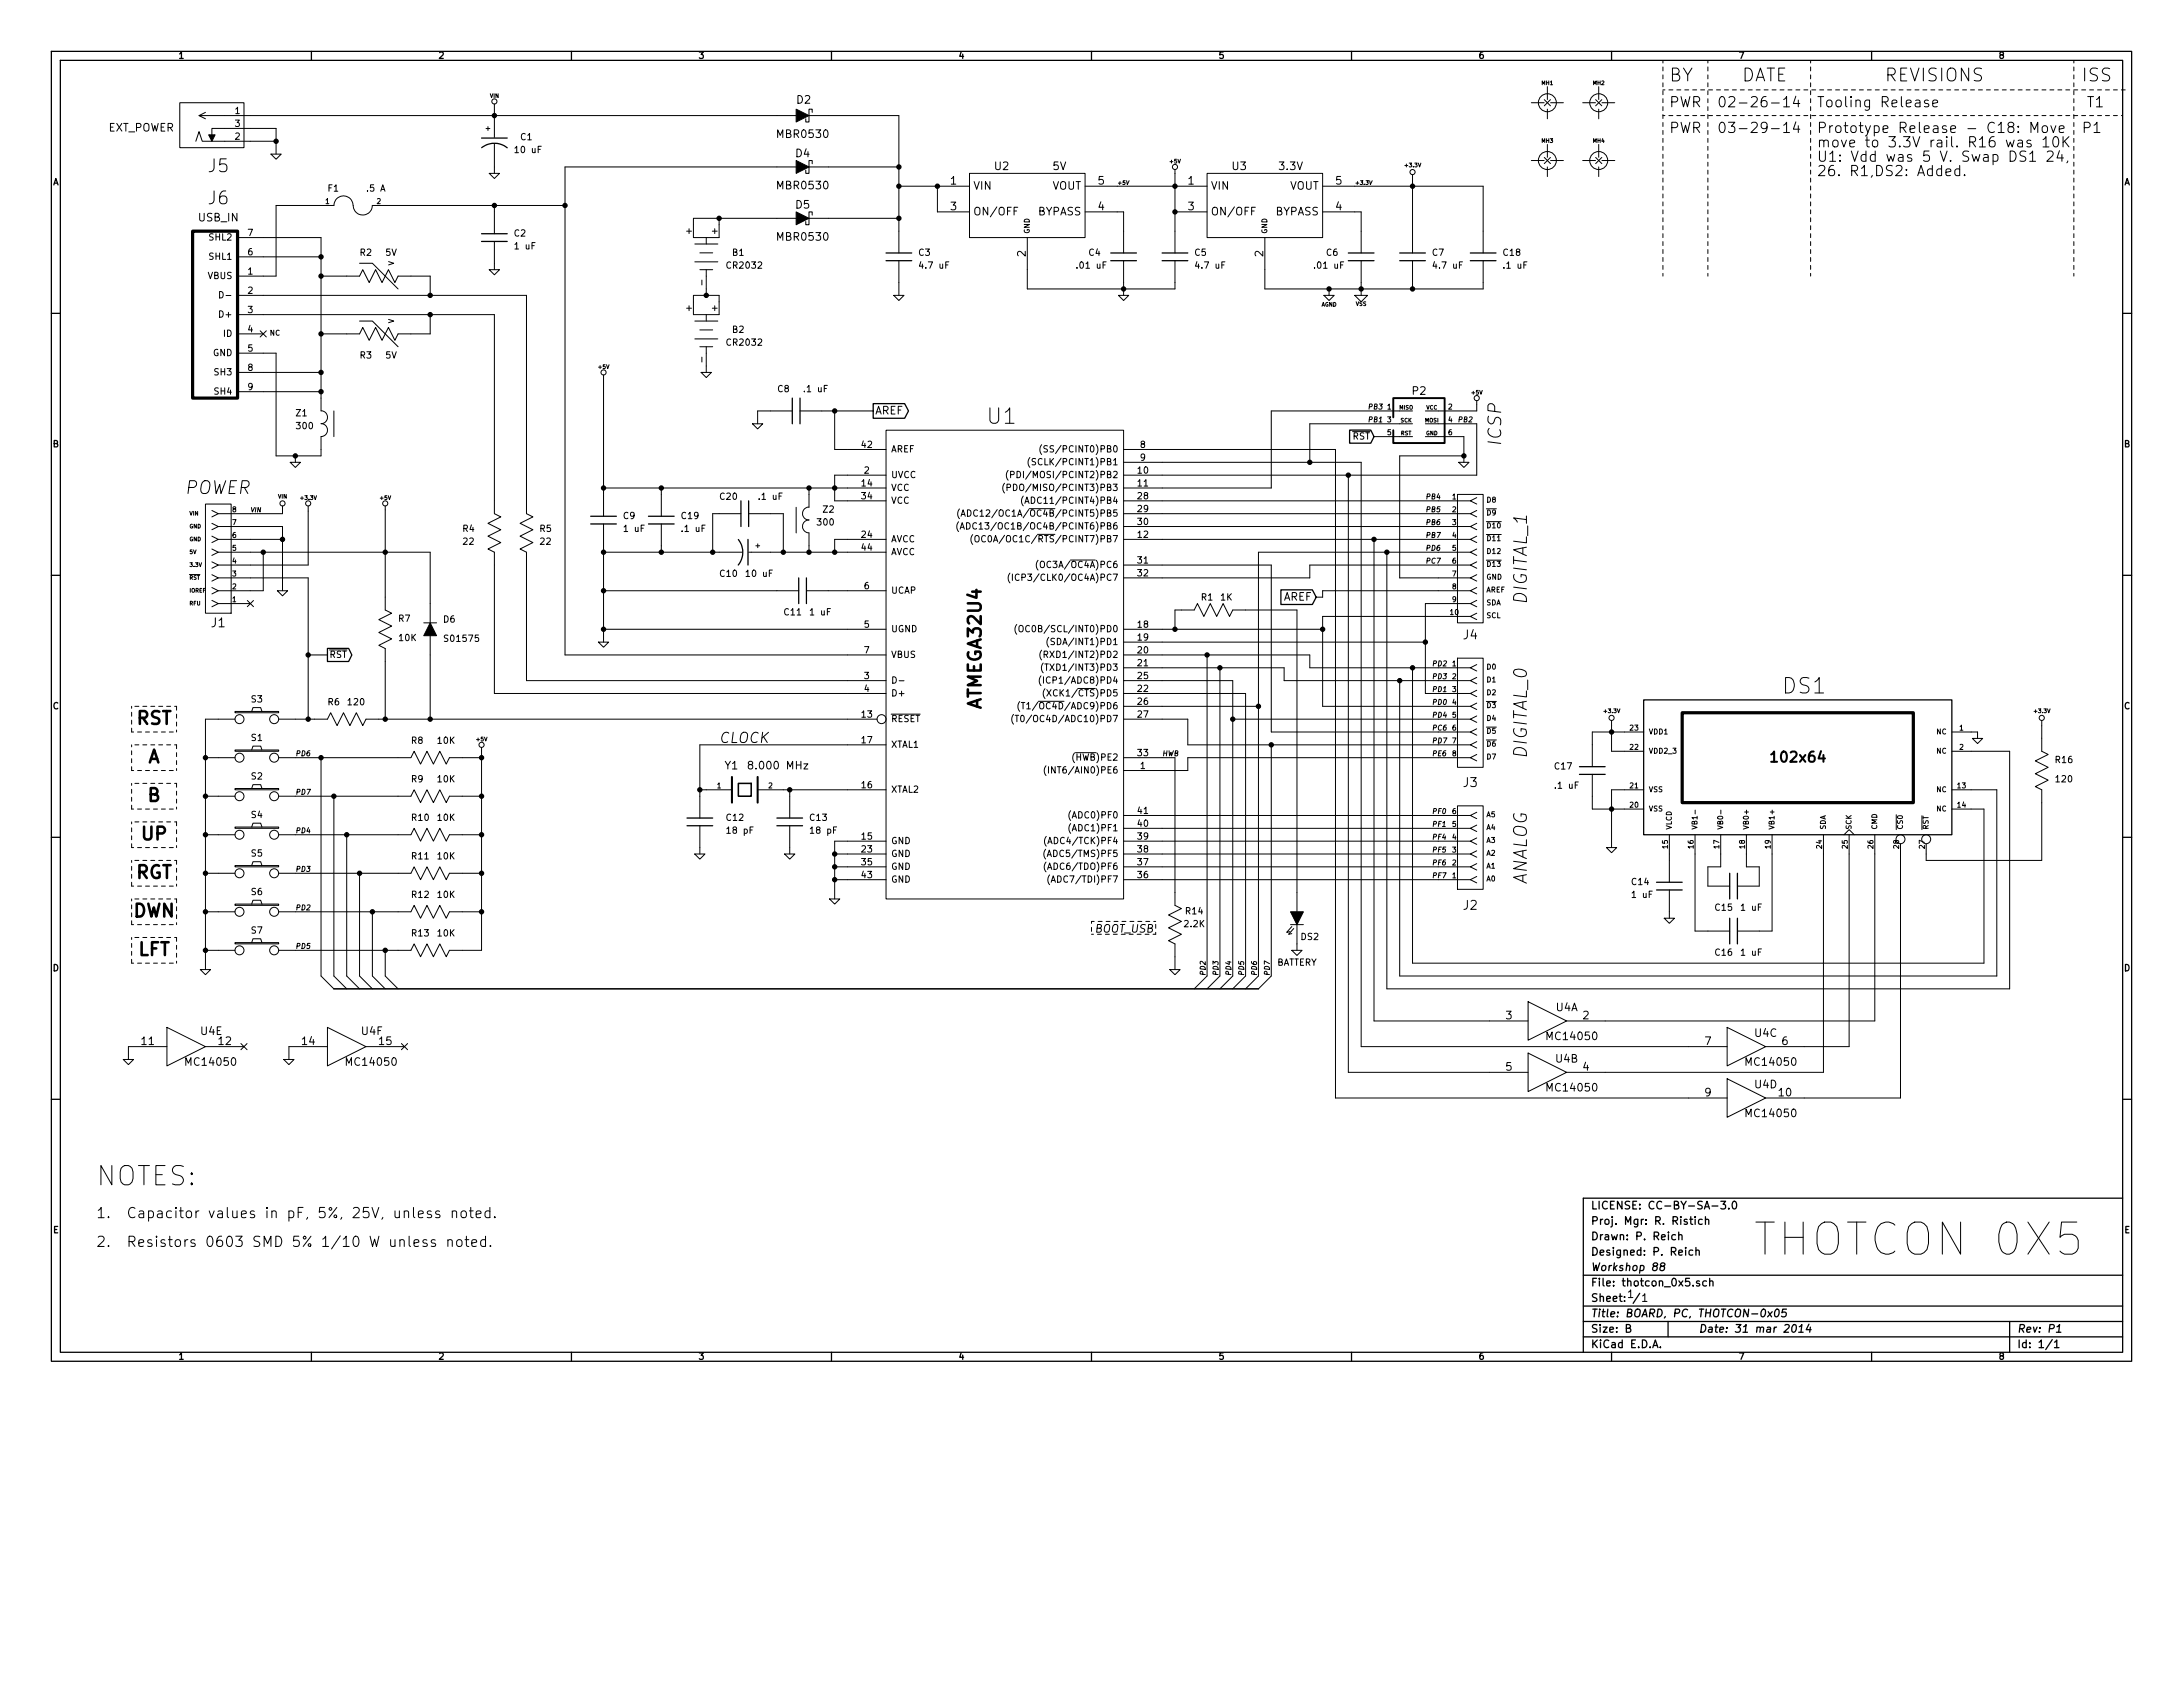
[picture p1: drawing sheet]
<svg xmlns="http://www.w3.org/2000/svg" width="279mm" height="216mm" viewBox="0 0 279 216" stroke-linecap="round" stroke-linejoin="round" font-family="sans-serif">
<defs><g id="words">
<text font-size="5.7" x="224.3" y="160.9">THOTCON 0X5</text>
<text font-size="3.4" x="12.3" y="151.9">NOTES:</text>
<g font-size="2.7">
<text x="126.4" y="54.4">U1</text>
<text x="228.3" y="88.9">DS1</text>
</g>
<g font-size="2.3">
<text x="213.7" y="10.5">BY</text>
<text x="219.9" y="10.5">DATE</text>
<text x="251.2" y="10.5">ISS</text>
<text x="26.7" y="22.1">J5</text>
<text x="26.7" y="26.2">J6</text>
<text x="192.2" y="56.9" transform="rotate(-90 192.2 56.9)">ICSP</text>
<text x="23.6" y="63.3">POWER</text>
<text x="195.5" y="77.3" transform="rotate(-90 195.5 77.3)">DIGITAL_1</text>
<text x="17.4" y="92.8">RST</text>
<text x="125.7" y="90.7" transform="rotate(-90 125.7 90.7)">ATMEGA32U4</text>
<text x="18.9" y="97.7">A</text>
<text x="195.5" y="97.1" transform="rotate(-90 195.5 97.1)">DIGITAL_0</text>
<text x="18.1" y="107.6">UP</text>
<text x="18.9" y="102.7">B</text>
<text x="17.3" y="112.5">RGT</text>
<text x="195.5" y="113.4" transform="rotate(-90 195.5 113.4)">ANALOG</text>
<text x="17" y="117.5">DWN</text>
<text x="17.6" y="122.4">LFT</text>
</g>
<g font-size="1.8">
<text x="213.7" y="13.8">PWR 02-26-14 Tooling Release</text>
<text x="213.7" y="17.1">PWR 03-29-14</text>
<text x="232.6" y="17.1">Prototype Release - C18: Move P1</text>
<text x="267.1" y="13.8">T1</text>
<text x="232.6" y="18.9">move to 3.3V rail. R16 was 10K</text>
<text x="232.6" y="20.8">U1: Vdd was 5 V. Swap DS1 24,</text>
<text x="232.6" y="22.6">26. R1,DS2: Added.</text>
<text x="92" y="95.2">CLOCK</text>
<text x="227" y="97.6">102x64</text>
<text x="12.3" y="156">1. Capacitor values in pF, 5%, 25V, unless noted.</text>
<text x="12.3" y="159.7">2. Resistors 0603 SMD 5% 1/10 W unless noted.</text>
</g>
<g font-size="1.6">
<text x="27.1" y="80.3">J1</text>
<text x="187.3" y="81.9">J4</text>
<text x="187.3" y="100.8">J3</text>
<text x="187.3" y="116.5">J2</text>
</g>
<g font-size="1.4">
<text x="13.8" y="16.9">EXT_POWER</text>
<text x="99.6" y="17.7">MBR0530</text>
<text x="102" y="13.3">D2</text>
<text x="101.8" y="20.2">D4</text>
<text x="121.7" y="23.7">1</text>
<text x="127.3" y="21.8">U2</text>
<text x="134.8" y="21.8">5V</text>
<text x="140.6" y="23.7">5</text>
<text x="152.1" y="23.7">1</text>
<text x="157.7" y="21.8">U3</text>
<text x="163.8" y="21.8">3.3V</text>
<text x="171" y="23.7">5</text>
<text x="25.4" y="28.4">USB_IN</text>
<text x="99.6" y="24.3">MBR0530</text>
<text x="101.8" y="26.7">D5</text>
<text x="121.7" y="27">3</text>
<text x="124.6" y="24.3">VIN</text>
<text x="124.6" y="27.6">ON/OFF</text>
<text x="132.7" y="27.6">BYPASS</text>
<text x="134.6" y="24.3">VOUT</text>
<text x="140.6" y="27">4</text>
<text x="152.1" y="27">3</text>
<text x="155" y="24.3">VIN</text>
<text x="155" y="27.6">ON/OFF</text>
<text x="163.1" y="27.6">BYPASS</text>
<text x="165" y="24.3">VOUT</text>
<text x="171" y="27">4</text>
<text x="99.6" y="30.8">MBR0530</text>
<text x="131.3" y="32.8" transform="rotate(-90 131.3 32.8)">2</text>
<text x="161.7" y="32.8" transform="rotate(-90 161.7 32.8)">2</text>
<text x="112" y="53.1">AREF</text>
<text x="180.8" y="50.6">P2</text>
<text x="164.1" y="76.9">AREF</text>
<text x="92.8" y="98.5">Y1</text>
<text x="96.2" y="98.5">8.000 MHz</text>
<text x="140.1" y="119.4">BOOT_USB</text>
<text x="192.7" y="130.5">3</text>
<text x="199.1" y="129.5">U4A</text>
<text x="202.6" y="130.5">2</text>
<text x="18.1" y="133.8">11</text>
<text x="24" y="136.4">MC14050</text>
<text x="25.7" y="132.5">U4E</text>
<text x="28" y="133.8">12</text>
<text x="38.7" y="133.8">14</text>
<text x="44.5" y="136.4">MC14050</text>
<text x="46.3" y="132.5">U4F</text>
<text x="48.5" y="133.8">15</text>
<text x="192.7" y="137.1">5</text>
<text x="198.2" y="133.2">MC14050</text>
<text x="199.1" y="136">U4B</text>
<text x="202.6" y="137.1">4</text>
<text x="218.2" y="133.8">7</text>
<text x="223.7" y="136.4">MC14050</text>
<text x="224.6" y="132.7">U4C</text>
<text x="228.1" y="133.8">6</text>
<text x="198.2" y="139.7">MC14050</text>
<text x="218.2" y="140.4">9</text>
<text x="223.7" y="143">MC14050</text>
<text x="224.6" y="139.3">U4D</text>
<text x="227.7" y="140.4">10</text>
<text x="203.6" y="154.8">LICENSE: CC-BY-SA-3.0</text>
<text x="203.6" y="160.7">Designed: P. Reich</text>
<text x="203.6" y="158.8">Drawn: P. Reich</text>
<text x="203.6" y="156.8">Proj. Mgr: R. Ristich</text>
<text x="203.6" y="164.7">File: thotcon_0x5.sch</text>
<text x="203.6" y="166.7">Sheet: /</text>
<text x="203.6" y="162.7">Workshop 88</text>
<text x="208.2" y="166.2">1</text>
<text x="210" y="166.7">1</text>
<text x="203.6" y="172.6">KiCad E.D.A.</text>
<text x="203.6" y="170.6">Size: B</text>
<text x="203.6" y="168.6">Title: BOARD, PC, THOTCON-0x05</text>
<text x="217.4" y="170.6">Date: 31 mar 2014</text>
<text x="258.2" y="170.6">Rev: P1</text>
<text x="258.2" y="172.6">Id: 1/1</text>
</g>
<g font-size="1.1">
<text x="22.9" y="7.6">1</text>
<text x="56.2" y="7.6">2</text>
<text x="89.5" y="7.6">3</text>
<text x="122.8" y="7.6">4</text>
<text x="156" y="7.6">5</text>
<text x="189.3" y="7.6">6</text>
<text x="222.6" y="7.6">7</text>
<text x="255.9" y="7.6">8</text>
<text x="30.1" y="14.6">1</text>
<text x="30.1" y="17.9">2</text>
<text x="30.1" y="16.3">3</text>
<text x="66.6" y="18">C1</text>
<text x="6.7" y="23.7">A</text>
<text x="66.1" y="19.6">10 uF</text>
<text x="271.8" y="23.7">A</text>
<text x="42" y="24.6">F1</text>
<text x="47" y="24.6">.5 A</text>
<text x="88.6" y="29.9" transform="rotate(-90 88.6 29.9)">+</text>
<text x="91.9" y="29.9" transform="rotate(-90 91.9 29.9)">+</text>
<text x="26.6" y="35.7">VBUS</text>
<text x="26.8" y="33.3">SHL1</text>
<text x="26.8" y="30.8">SHL2</text>
<text x="31.7" y="35.2">1</text>
<text x="31.7" y="32.7">6</text>
<text x="31.7" y="30.2">7</text>
<text x="46.1" y="32.8">R2</text>
<text x="49.4" y="32.8">5V</text>
<text x="65.8" y="30.3">C2</text>
<text x="66" y="32">1 uF</text>
<text x="93.2" y="34.4">CR2032</text>
<text x="93.8" y="32.8">B1</text>
<text x="117.6" y="32.8">C3</text>
<text x="117.9" y="34.4">4.7 uF</text>
<text x="138" y="34.4">.01 uF</text>
<text x="139.4" y="32.8">C4</text>
<text x="152.9" y="32.8">C5</text>
<text x="153.2" y="34.4">4.7 uF</text>
<text x="168.4" y="34.4">.01 uF</text>
<text x="169.8" y="32.8">C6</text>
<text x="183.3" y="32.8">C7</text>
<text x="183.6" y="34.4">4.7 uF</text>
<text x="192.4" y="32.8">C18</text>
<text x="192.6" y="34.4">.1 uF</text>
<text x="28.3" y="40.7">D+</text>
<text x="31.7" y="37.6">2</text>
<text x="31.7" y="40.1">3</text>
<text x="88.6" y="39.8" transform="rotate(-90 88.6 39.8)">+</text>
<text x="90.2" y="36.3" transform="rotate(-90 90.2 36.3)">-</text>
<text x="91.9" y="39.8" transform="rotate(-90 91.9 39.8)">+</text>
<text x="27.2" y="45.6">GND</text>
<text x="28.6" y="43.1">ID</text>
<text x="31.7" y="42.6">4</text>
<text x="31.7" y="45">5</text>
<text x="31.7" y="47.5">8</text>
<text x="46.1" y="45.9">R3</text>
<text x="49.4" y="45.9">5V</text>
<text x="90.2" y="46.2" transform="rotate(-90 90.2 46.2)">-</text>
<text x="93.2" y="44.3">CR2032</text>
<text x="93.8" y="42.6">B2</text>
<text x="27.5" y="48.1">SH3</text>
<text x="27.5" y="50.5">SH4</text>
<text x="31.7" y="50">9</text>
<text x="37.9" y="53.3">Z1</text>
<text x="99.5" y="50.2">C8</text>
<text x="103" y="50.2">.1 uF</text>
<text x="6.7" y="57.3">B</text>
<text x="38" y="55">300</text>
<text x="110.3" y="57.4">42</text>
<text x="114.1" y="57.9">AREF</text>
<text x="132.7" y="59.6">(SCLK/PCINT1)PB1</text>
<text x="134.2" y="57.9">(SS/PCINT0)PB0</text>
<text x="146" y="57.4">8</text>
<text x="146" y="59">9</text>
<text x="173.1" y="56.3">RST</text>
<text x="271.8" y="57.3">B</text>
<text x="92.2" y="64">C20</text>
<text x="97.3" y="64">.1 uF</text>
<text x="105.4" y="65.6">Z2</text>
<text x="110.3" y="62.3">14</text>
<text x="110.3" y="63.9">34</text>
<text x="110.6" y="60.6">2</text>
<text x="114.1" y="61.2">UVCC</text>
<text x="114.1" y="62.9">VCC</text>
<text x="114.1" y="64.5">VCC</text>
<text x="130.1" y="62.9">(PDO/MISO/PCINT3)PB3</text>
<text x="130.6" y="61.2">(PDI/MOSI/PCINT2)PB2</text>
<text x="132" y="64.5">(ADC11/PCINT4)PB4</text>
<text x="145.6" y="60.6">10</text>
<text x="145.6" y="62.3">11</text>
<text x="145.6" y="63.9">28</text>
<text x="145.6" y="65.6">29</text>
<text x="59.2" y="68.1">R4</text>
<text x="59.3" y="69.8">22</text>
<text x="69.1" y="68.1">R5</text>
<text x="69.2" y="69.8">22</text>
<text x="79.8" y="66.5">C9</text>
<text x="80" y="68.1">1 uF</text>
<text x="87.3" y="66.5">C19</text>
<text x="87.4" y="68.1">.1 uF</text>
<text x="104.7" y="67.3">300</text>
<text x="110.3" y="68.9">24</text>
<text x="110.3" y="70.5">44</text>
<text x="114.1" y="69.4">AVCC</text>
<text x="114.1" y="71.1">AVCC</text>
<text x="125" y="67.8">(ADC13/OC1B/OC4B/PCINT6)PB6</text>
<text x="125" y="66.2">(ADC12/OC1A/OC4B/PCINT5)PB5</text>
<text x="126.5" y="69.4">(OC0A/OC1C/RTS/PCINT7)PB7</text>
<text x="145.6" y="67.2">30</text>
<text x="145.6" y="68.9">12</text>
<text x="92.2" y="73.9">C10</text>
<text x="95.7" y="73.9">10 uF</text>
<text x="110.6" y="75.4">6</text>
<text x="114.1" y="76">UCAP</text>
<text x="130.8" y="74.4">(ICP3/CLK0/OC4A)PC7</text>
<text x="133.5" y="72.7">(OC3A/OC4A)PC6</text>
<text x="145.6" y="72.2">31</text>
<text x="145.6" y="73.8">32</text>
<text x="153.8" y="76.9">R1</text>
<text x="156.2" y="76.9">1K</text>
<text x="51" y="79.6">R7</text>
<text x="51.1" y="82.1">10K</text>
<text x="56.8" y="79.7">D6</text>
<text x="57.1" y="82.2">S01575</text>
<text x="100.4" y="78.8">C11</text>
<text x="103.8" y="78.8">1 uF</text>
<text x="110.6" y="80.4">5</text>
<text x="110.6" y="83.7">7</text>
<text x="114.1" y="80.9">UGND</text>
<text x="131.6" y="80.9">(OC0B/SCL/INT0)PD0</text>
<text x="135" y="82.6">(SDA/INT1)PD1</text>
<text x="145.6" y="83.7">20</text>
<text x="145.6" y="80.4">18</text>
<text x="145.6" y="82">19</text>
<text x="32.2" y="89.9">S3</text>
<text x="42.2" y="84.2">RST</text>
<text x="110.6" y="86.9">3</text>
<text x="110.6" y="88.6">4</text>
<text x="114.1" y="89.2">D+</text>
<text x="114.1" y="84.2">VBUS</text>
<text x="134.2" y="87.5">(ICP1/ADC8)PD4</text>
<text x="134.3" y="84.2">(RXD1/INT2)PD2</text>
<text x="134.4" y="85.9">(TXD1/INT3)PD3</text>
<text x="134.5" y="89.2">(XCK1/CTS)PD5</text>
<text x="145.6" y="85.3">21</text>
<text x="145.6" y="88.6">22</text>
<text x="145.6" y="86.9">25</text>
<text x="6.7" y="90.8">C</text>
<text x="32.2" y="94.9">S1</text>
<text x="42" y="90.3">R6</text>
<text x="44.6" y="90.3">120</text>
<text x="52.7" y="95.2">R8</text>
<text x="56" y="95.2">10K</text>
<text x="110.3" y="91.9">13</text>
<text x="110.3" y="95.2">17</text>
<text x="114.1" y="92.4">RESET</text>
<text x="114.1" y="95.7">XTAL1</text>
<text x="131.3" y="92.4">(T0/OC4D/ADC10)PD7</text>
<text x="131.9" y="90.8">(T1/OC4D/ADC9)PD6</text>
<text x="145.6" y="90.2">26</text>
<text x="145.6" y="91.9">27</text>
<text x="271.8" y="90.8">C</text>
<text x="32.2" y="99.8">S2</text>
<text x="52.7" y="100.2">R9</text>
<text x="56" y="100.2">10K</text>
<text x="110.3" y="100.9">16</text>
<text x="114.1" y="101.5">XTAL2</text>
<text x="134.8" y="99">(INT6/AIN0)PE6</text>
<text x="137.5" y="97.4">(HWB)PE2</text>
<text x="145.6" y="96.8">33</text>
<text x="146" y="98.4">1</text>
<text x="199" y="98.5">C17</text>
<text x="199.2" y="101">.1 uF</text>
<text x="263.1" y="97.7">R16</text>
<text x="263.2" y="100.2">120</text>
<text x="32.2" y="104.7">S4</text>
<text x="52.7" y="105.1">R10</text>
<text x="56" y="105.1">10K</text>
<text x="93" y="105.1">C12</text>
<text x="93.2" y="106.7">18 pF</text>
<text x="103.7" y="105.1">C13</text>
<text x="103.9" y="106.7">18 pF</text>
<text x="110.3" y="107.5">15</text>
<text x="137.2" y="106.4">(ADC1)PF1</text>
<text x="137.2" y="104.8">(ADC0)PF0</text>
<text x="145.6" y="105.8">40</text>
<text x="145.6" y="104.2">41</text>
<text x="145.6" y="107.5">39</text>
<text x="32.2" y="109.7">S5</text>
<text x="52.7" y="110">R11</text>
<text x="56" y="110">10K</text>
<text x="110.3" y="109.1">23</text>
<text x="110.3" y="112.4">43</text>
<text x="110.3" y="110.8">35</text>
<text x="114.1" y="109.7">GND</text>
<text x="114.1" y="113">GND</text>
<text x="114.1" y="108.1">GND</text>
<text x="114.1" y="111.3">GND</text>
<text x="134.4" y="111.3">(ADC6/TDO)PF6</text>
<text x="134.4" y="109.7">(ADC5/TMS)PF5</text>
<text x="134.5" y="108.1">(ADC4/TCK)PF4</text>
<text x="135" y="113">(ADC7/TDI)PF7</text>
<text x="145.6" y="112.4">36</text>
<text x="145.6" y="110.8">37</text>
<text x="145.6" y="109.1">38</text>
<text x="208.9" y="113.3">C14</text>
<text x="32.2" y="114.6">S6</text>
<text x="32.2" y="119.5">S7</text>
<text x="52.7" y="114.9">R12</text>
<text x="52.7" y="119.9">R13</text>
<text x="56" y="114.9">10K</text>
<text x="56" y="119.9">10K</text>
<text x="151.6" y="118.7">2.2K</text>
<text x="151.8" y="117.1">R14</text>
<text x="209" y="114.9">1 uF</text>
<text x="219.6" y="116.6">C15</text>
<text x="223" y="116.6">1 uF</text>
<text x="6.7" y="124.3">D</text>
<text x="163.3" y="123.6">BATTERY</text>
<text x="166.5" y="120.3">DS2</text>
<text x="219.6" y="122.3">C16</text>
<text x="223" y="122.3">1 uF</text>
<text x="271.8" y="124.3">D</text>
<text x="6.8" y="157.9">E</text>
<text x="271.9" y="157.9">E</text>
<text x="22.9" y="174">1</text>
<text x="56.2" y="174">2</text>
<text x="89.5" y="174">3</text>
<text x="122.8" y="174">4</text>
<text x="156" y="174">5</text>
<text x="189.3" y="174">6</text>
<text x="222.6" y="174">7</text>
<text x="255.9" y="174">8</text>
</g>
<g font-size=".9">
<text x="62.2" y="16.8">+</text>
<text x="41.7" y="26.1">1</text>
<text x="48.2" y="26.1">2</text>
<text x="131.8" y="29.9" transform="rotate(-90 131.8 29.9)">GND</text>
<text x="162.2" y="29.9" transform="rotate(-90 162.2 29.9)">GND</text>
<text x="50.5" y="34" transform="rotate(-90 50.5 34)">V</text>
<text x="50.5" y="41.4" transform="rotate(-90 50.5 41.4)">V</text>
<text x="34.5" y="43">NC</text>
<text x="175" y="52.4">PB3</text>
<text x="177.5" y="52.4">1</text>
<text x="185.3" y="52.4">2</text>
<text x="175" y="54.1">PB1</text>
<text x="177.5" y="54.1">3</text>
<text x="177.5" y="55.7">5</text>
<text x="185.3" y="55.7">6</text>
<text x="185.3" y="54.1">4</text>
<text x="186.5" y="54.1">PB2</text>
<text x="29.7" y="65.6">8</text>
<text x="182.4" y="63.9">PB4</text>
<text x="182.4" y="65.6">PB5</text>
<text x="185.9" y="63.9">1</text>
<text x="185.9" y="65.6">2</text>
<text x="190.2" y="64.3">D8</text>
<text x="190.2" y="66">D9</text>
<text x="29.7" y="70.5">5</text>
<text x="29.7" y="68.9">6</text>
<text x="29.7" y="67.2">7</text>
<text x="97.3" y="70.1" transform="rotate(-90 97.3 70.1)">+</text>
<text x="182.4" y="67.2">PB6</text>
<text x="182.4" y="68.9">PB7</text>
<text x="182.4" y="70.5">PD6</text>
<text x="185.9" y="67.2">3</text>
<text x="185.9" y="68.9">4</text>
<text x="185.9" y="70.5">5</text>
<text x="190.2" y="67.6">D10</text>
<text x="190.2" y="69.3">D11</text>
<text x="190.2" y="70.9">D12</text>
<text x="29.7" y="77.1">1</text>
<text x="29.7" y="75.4">2</text>
<text x="29.7" y="73.8">3</text>
<text x="29.7" y="72.2">4</text>
<text x="182.4" y="72.2">PC7</text>
<text x="185.9" y="72.2">6</text>
<text x="185.9" y="73.8">7</text>
<text x="185.9" y="75.4">8</text>
<text x="185.9" y="77.1">9</text>
<text x="190.2" y="72.6">D13</text>
<text x="190.2" y="74.2">GND</text>
<text x="190.2" y="75.8">AREF</text>
<text x="190.2" y="77.5">SDA</text>
<text x="185.6" y="78.7">10</text>
<text x="190.2" y="79.1">SCL</text>
<text x="183.3" y="88.6">PD1</text>
<text x="183.3" y="85.3">PD2</text>
<text x="183.3" y="86.9">PD3</text>
<text x="185.9" y="85.3">1</text>
<text x="185.9" y="86.9">2</text>
<text x="185.9" y="88.6">3</text>
<text x="190.2" y="85.7">D0</text>
<text x="190.2" y="87.4">D1</text>
<text x="190.2" y="89">D2</text>
<text x="183.3" y="93.5">PC6</text>
<text x="183.3" y="90.2">PD0</text>
<text x="183.3" y="91.9">PD4</text>
<text x="183.3" y="95.2">PD7</text>
<text x="185.9" y="90.2">4</text>
<text x="185.9" y="91.9">5</text>
<text x="185.9" y="93.5">6</text>
<text x="185.9" y="95.2">7</text>
<text x="190.2" y="90.6">D3</text>
<text x="190.2" y="92.3">D4</text>
<text x="190.2" y="93.9">D5</text>
<text x="190.2" y="95.6">D6</text>
<text x="208.6" y="96">22</text>
<text x="208.6" y="93.5">23</text>
<text x="211" y="94">VDD1</text>
<text x="247.8" y="94">NC</text>
<text x="250.8" y="93.5">1</text>
<text x="250.8" y="96">2</text>
<text x="37.8" y="96.8">PD6</text>
<text x="37.8" y="101.7">PD7</text>
<text x="91.8" y="100.9">1</text>
<text x="98.4" y="100.9">2</text>
<text x="148.7" y="96.8">HWB</text>
<text x="183.3" y="96.8">PE6</text>
<text x="185.9" y="96.8">8</text>
<text x="190.2" y="97.2">D7</text>
<text x="208.6" y="100.9">21</text>
<text x="211" y="101.4">VSS</text>
<text x="211" y="96.5">VDD2_3</text>
<text x="247.8" y="96.5">NC</text>
<text x="247.8" y="101.4">NC</text>
<text x="250.5" y="100.9">13</text>
<text x="37.8" y="106.7">PD4</text>
<text x="183.3" y="104.2">PF0</text>
<text x="183.3" y="105.8">PF1</text>
<text x="183.3" y="107.5">PF4</text>
<text x="185.9" y="107.5">4</text>
<text x="185.9" y="105.8">5</text>
<text x="185.9" y="104.2">6</text>
<text x="190.2" y="107.9">A3</text>
<text x="190.2" y="106.3">A4</text>
<text x="190.2" y="104.6">A5</text>
<text x="208.6" y="103.4">20</text>
<text x="211" y="103.9">VSS</text>
<text x="214" y="106.2" transform="rotate(-90 214 106.2)">VLCD</text>
<text x="217.3" y="106.2" transform="rotate(-90 217.3 106.2)">VB1-</text>
<text x="220.6" y="106.2" transform="rotate(-90 220.6 106.2)">VB0-</text>
<text x="223.8" y="106.2" transform="rotate(-90 223.8 106.2)">VB0+</text>
<text x="227.1" y="106.2" transform="rotate(-90 227.1 106.2)">VB1+</text>
<text x="233.7" y="106.2" transform="rotate(-90 233.7 106.2)">SDA</text>
<text x="237" y="106.2" transform="rotate(-90 237 106.2)">SCK</text>
<text x="240.3" y="106.2" transform="rotate(-90 240.3 106.2)">CMD</text>
<text x="243.6" y="106.2" transform="rotate(-90 243.6 106.2)">CS0</text>
<text x="246.9" y="106.2" transform="rotate(-90 246.9 106.2)">RST</text>
<text x="247.8" y="103.9">NC</text>
<text x="250.5" y="103.4">14</text>
<text x="37.8" y="111.6">PD3</text>
<text x="183.3" y="109.1">PF5</text>
<text x="183.3" y="110.8">PF6</text>
<text x="183.3" y="112.4">PF7</text>
<text x="185.9" y="112.4">1</text>
<text x="185.9" y="110.8">2</text>
<text x="185.9" y="109.1">3</text>
<text x="190.2" y="112.8">A0</text>
<text x="190.2" y="111.2">A1</text>
<text x="190.2" y="109.5">A2</text>
<text x="213.5" y="108.6" transform="rotate(-90 213.5 108.6)">15</text>
<text x="216.8" y="108.6" transform="rotate(-90 216.8 108.6)">16</text>
<text x="220.1" y="108.6" transform="rotate(-90 220.1 108.6)">17</text>
<text x="223.4" y="108.6" transform="rotate(-90 223.4 108.6)">18</text>
<text x="226.6" y="108.6" transform="rotate(-90 226.6 108.6)">19</text>
<text x="233.2" y="108.6" transform="rotate(-90 233.2 108.6)">24</text>
<text x="236.5" y="108.6" transform="rotate(-90 236.5 108.6)">25</text>
<text x="239.8" y="108.6" transform="rotate(-90 239.8 108.6)">26</text>
<text x="243.1" y="108.6" transform="rotate(-90 243.1 108.6)">28</text>
<text x="246.4" y="108.6" transform="rotate(-90 246.4 108.6)">27</text>
<text x="37.8" y="116.5">PD2</text>
<text x="37.8" y="121.5">PD5</text>
<text x="154.3" y="124.9" transform="rotate(-90 154.3 124.9)">PD2</text>
<text x="156" y="124.9" transform="rotate(-90 156 124.9)">PD3</text>
<text x="157.6" y="124.9" transform="rotate(-90 157.6 124.9)">PD4</text>
<text x="159.3" y="124.9" transform="rotate(-90 159.3 124.9)">PD5</text>
<text x="160.9" y="124.9" transform="rotate(-90 160.9 124.9)">PD6</text>
<text x="162.5" y="124.9" transform="rotate(-90 162.5 124.9)">PD7</text>
</g>
<text font-size=".8" x="32" y="65.6">VIN</text>
<g font-size=".7">
<text x="197.3" y="10.9">MH1</text>
<text x="203.9" y="10.9">MH2</text>
<text x="62.7" y="12.5">VIN</text>
<text x="143" y="23.7">+5V</text>
<text x="149.8" y="20.9">+5V</text>
<text x="173.4" y="23.7">+3.3V</text>
<text x="179.9" y="21.4">+3.3V</text>
<text x="197.3" y="18.3">MH3</text>
<text x="203.9" y="18.3">MH4</text>
<text x="169.1" y="39.2">AGND</text>
<text x="173.5" y="39.2">VSS</text>
<text x="76.6" y="47.2">+5V</text>
<text x="179.1" y="52.4">MISO</text>
<text x="182.5" y="52.4">VCC</text>
<text x="188.4" y="50.5">+5V</text>
<text x="179.2" y="54.1">SCK</text>
<text x="179.3" y="55.7">RST</text>
<text x="182.4" y="54.1">MOSI</text>
<text x="182.5" y="55.7">GND</text>
<text x="24.2" y="66">VIN</text>
<text x="35.6" y="63.8">VIN</text>
<text x="38.5" y="64">+3.3V</text>
<text x="48.7" y="64">+5V</text>
<text x="24.2" y="67.6">GND</text>
<text x="24.2" y="69.3">GND</text>
<text x="24.2" y="70.9">5V</text>
<text x="24.2" y="72.6">3.3V</text>
<text x="24.2" y="74.2">RST</text>
<text x="24.2" y="75.8">IOREF</text>
<text x="24.2" y="77.5">RFU</text>
<text x="61" y="94.9">+5V</text>
<text x="205.4" y="91.3">+3.3V</text>
<text x="260.4" y="91.3">+3.3V</text>
</g>
</g></defs>
<g fill="none" stroke="#000" stroke-width=".16">
<path d="M6.6 6.6h266.2v167.6h-266.2zM7.7 7.7h264v165.4h-264zM39.9 6.6v1.1M61.6 17.7h3.3M61.6 18.9a2.64 2.64 0 0 1 3.3 0M73.1 6.6v1.1M106.4 6.6v1.1M139.7 6.6v1.1M173 6.6v1.1M206.3 6.6v1.1M239.5 6.6v1.1M61.6 30.9h3.3"/>
<path d="M61.6 29.9h3.3M113.4 33.4h3.3M113.4 32.4h3.3M142.2 33.4h3.3M142.2 32.4h3.3M148.7 33.4h3.3M148.7 32.4h3.3M172.6 33.4h3.3M172.6 32.4h3.3M179.1 33.4h3.3M179.1 32.4h3.3M188.2 33.4h3.3"/>
<path d="M188.2 32.4h3.3M6.6 40.1h1.1M101.4 50.9v3.3M102.4 50.9v3.3M111.8 51.7h4l.5 .9-.5 .9h-4zM172.7 55h2.7l.5 .9-.5 .8h-2.7zM271.7 40.1h1.1M6.6 73.6h1.1M75.6 67.1h3.3M75.6 66.1h3.3M83 67.1h3.3M83 66.1h3.3"/>
<path d="M94.5 69a2.64 2.64 0 0 1 0 3.3M94.8 64.1v3.3M95.7 69v3.3M95.8 64.1v3.3M102.2 74v3.2M103.2 74v3.2M163.9 75.5h4.1l.5 .9-.5 1h-4.1zM271.7 73.6h1.1M41.9 83h2.7l.4 .8-.4 .9h-2.7zM202.2 99.1h3.2M202.2 98.1h3.2M210.4 89.6h39.4v17.2h-39.4z"/>
<path d="M6.6 107.2h1.1M87.9 105.7h3.3M87.9 104.7h3.3M99.4 105.7h3.3M99.4 104.7h3.3M212 113.9h3.3M212 112.9h3.3M221.4 111.8v3.2M221.4 117.5v3.3M222.4 111.8v3.2M222.4 117.5v3.3M271.7 107.2h1.1"/>
<path d="M6.6 140.7h1.1M214.4 158.1l-.2-.1-.2 .2v.4l.2 .1 .2-.1M214.9 158.1a.23 .23 0 0 1 .4 .1v.5M214.9 157.7v1M215.7 159.7v.1M216.3 156h.4M216.4 155.7v.9l.3 .1M217 155.7v.1M217 156v.7M217.1 159.7v.9M217.9 156.1l-.3-.1-.2 .2v.4l.2 .1 .3-.1M218.3 156.1a.23 .23 0 0 1 .4 .1v.5"/>
<path d="M218.3 155.7v1M219.1 154.3h.8M220.2 153.7h.7l-.4 .4 .3 .1v.4l-.1 .1-.5-.1M221.3 154.6v.1M221.8 153.8l.1-.1a.53 .53 0 0 1 .4 .5 .53 .53 0 0 1-.4 .5l-.1-.1-.1-.3zM271.7 140.7h1.1M271.7 153.3h-69.1v19.8M39.9 173.1v1.1M73.1 173.1v1.1M106.4 173.1v1.1M139.7 173.1v1.1M173 173.1v1.1"/>
<path d="M202.6 163.2h69.1M202.6 167.1h69.1M202.6 171.1h69.1M202.6 169.1h69.1M206.3 173.1v1.1M208.2 170l.4-.1 .1-.1-.1-.2-.4-.1v1h.3l.2-.2a.26 .26 0 0 0-.2-.3M209.9 165.5l-.9 1.3M211.5 172.5l.4-1 .3 1M211.6 172.2h.5M212.5 172.4v.1M212.7 162.1l-.2-.2a.31 .31 0 0 1 .3-.3 .31 .31 0 0 1 .3 .2l-.1 .2-.5 .2v.3a.33 .33 0 0 0 .4 0 .33 .33 0 0 0 .1-.4h-.1M213.5 169.1v2"/>
<path d="M216.7 160h-.3l-.2 .2v.4h.2h.3M217.1 160.1v-.1a.23 .23 0 0 1 .4 .1v.5M217.5 164l-.2-.1-.2 .2 .1 .1 .3 .1v.2h-.4M218.4 164l-.3-.1-.2 .2 .1 .4 .1 .1 .3-.1M218.8 164h.1a.23 .23 0 0 1 .3 .1v.5M218.8 163.6v1M226.3 167.9l.4 .6M226.8 167.9l-.6 .6M227.3 167.6l.2-.1a.57 .57 0 0 1-.2 1l-.1-.1-.1-.3zM228.6 167.5h-.4l-.1 .5 .1-.1 .3 .1 .1 .1-.1 .3-.1 .1-.4-.1M229.5 169.6l.2-.1a.57 .57 0 0 1-.2 1l-.1-.1-.1-.3zM230.2 170.5h.6"/>
<path d="M230.3 169.8l.3-.3-.1 1M231.5 169.5l-.3 .7h.6M231.7 169.8l-.1 .7M239.5 173.1v1.1M257.2 169.1v4M262.7 171.4l-.9 1.3M262.9 171.8l.3-.3v1M262.9 172.5h.6M263.2 170.5h.6M263.3 169.8l.3-.3-.1 1"/>
</g>
<g fill="none" stroke="#000" stroke-width=".13">
<path d="M23 13.1h8.2v5.8h-8.2zM25.1 18.1l.4-1.3 .4 1.3h9.4M26.3 14.4l-.8 .4M27.1 17.3v-.9h8.2v3.3M34.7 19.7h1.3l-.7 .7zM63.3 13.3v4.3M63.3 18.4v3.8M101.9 14.8h-76.4l.8 .4M103.5 14.8h11.5v17.6M104 14.4v-.4h-.5v1.6h-.4v-.4M196 13.1h1.6M197.7 12.8l.7 .7"/>
<path d="M198 14v1.2M198 11.1v1.6M198 18.5v1.6M198.4 12.8l-.7 .7M198.5 13.1h1.6M202.6 13.1h1.6M204.2 12.8l.8 .7M204.6 14v1.2M204.6 11.1v1.6M204.6 18.5v1.6M205 12.8l-.8 .7M205 13.1h1.7"/>
<path d="M226.2 8.7h.9M226.6 8.7v1.7M226.7 16.5h1M227.7 9.5h.5M228.3 16l.4-.4v1.4M228.3 17h.7M228.4 8.7h-.7v1.7h.7M229.8 15.6l-.3 .9h.9M230.2 16.1v.9M240.9 13h.5a.36 .36 0 0 0 .3-.3 .36 .36 0 0 0-.3-.3h-.5v1.3M241.2 13l.5 .7M241.6 9.6h.7a.45 .45 0 0 0 .3-.5 .45 .45 0 0 0-.3-.4h-.7v1.7"/>
<path d="M242 9.6l.6 .8M242.2 13.2l.6-.1-.1-.2-.3-.1-.2 .2v.6h.5M243.3 9.5h.5M243.4 12.4v1.1l.1 .2M244 13.2l.6-.1v-.2l-.4-.1-.2 .2v.6h.6M244 8.7h-.7v1.7h.7M244.5 8.7l.6 1.7 .5-1.7M245.2 12.9l.1-.1 .4 .1v.8M245.7 13.1l-.4 .1a.25 .25 0 0 0-.2 .2 .25 .25 0 0 0 .2 .3l.4-.1M246.2 8.7v1.7M246.8 12.9a.32 .32 0 0 0-.5 .1l.1 .2h.3l.2 .2-.1 .2-.1 .1-.4-.1M247.4 13.2l.6-.1-.1-.2-.3-.1-.2 .2v.6h.5"/>
<path d="M247.8 8.8l-.6-.1a.4 .4 0 0 0-.3 .4 .4 .4 0 0 0 .3 .4 .6 .6 0 0 1 .6 .4 .41 .41 0 0 1-.3 .5l-.6-.1M248.5 8.7v1.7M249.5 8.8a.55 .55 0 0 1 .5 0 .55 .55 0 0 1 .3 .5v.5a.55 .55 0 0 1-.5 .6 .55 .55 0 0 1-.6-.6v-.5zM258.3 18l.1-.1 .4 .1 .1 .8M258.9 18.2l-.5 .1a.25 .25 0 0 0-.2 .3 .25 .25 0 0 0 .2 .2h.5M259.8 19.7l.4-.4v1.3M259.9 18a.32 .32 0 0 0-.5 .1l.1 .2 .3 .1 .2 .2-.1 .2h-.1h-.4M261.4 16.2a.35 .35 0 0 1 .4-.1 .35 .35 0 0 1 .3 .2v.4l-.3 .3a.35 .35 0 0 1-.4-.3zM261.5 17.9l.4-.4v1.3M261.5 18.8h.7M262 19.5l.2-.2 .5 .1a.36 .36 0 0 1 0 .5l-.7 .7h.8M262.5 16.1l.3 .9 .3-.9"/>
<path d="M262.9 17.6a.3 .3 0 0 1 .5 .2 .67 .67 0 0 1-.4 1 .86 .86 0 0 1-.1-1.2zM263.6 16.5l.6-.1-.1-.2-.3-.1-.2 .2v.6h.5M263.6 19.3l-.3 .9h.8M263.9 19.8v.8M264 17.5v1.3M264.2 18.1l.6 .7M264.8 17.5l-.8 .7M266.8 16.3h.5a.36 .36 0 0 0 .2-.3 .36 .36 0 0 0-.2-.4h-.5v1.4M266.8 8.7v1.7M268 16l.4-.4v1.4M268 17h.8M268.5 8.8l-.7-.1a.4 .4 0 0 0-.3 .4 .4 .4 0 0 0 .3 .4 .6 .6 0 0 1 .7 .4 .42 .42 0 0 1-.4 .5l-.6-.1"/>
<path d="M270 8.8l-.6-.1a.4 .4 0 0 0-.3 .4 .4 .4 0 0 0 .3 .4 .6 .6 0 0 1 .6 .4 .41 .41 0 0 1-.3 .5l-.6-.1M28.1 37.3a.41 .41 0 0 1 .5 .4 .41 .41 0 0 1-.5 .4zM28.9 37.8h.7M30.4 37.8h37v27.9l.8 .5-1.6 .8 1.6 .8-1.6 .8 1.6 .8-1.6 .9 .8 .4v16.4h46M30.4 30.4h10.7v22.2M30.4 32.9h10.7M41.1 35.3h4.9l.4-.8 .9 1.7 .8-1.7 .8 1.7 .8-1.7 .8 1.7 .4-.9h4.2v2.5M42.7 26.3h-7.4v9h-4.9M42.7 26.3a1.25 1.25 0 0 1 1.4-1.2 1.25 1.25 0 0 1 1.1 1.4 1.22 1.22 0 0 0 1.3 1 1.22 1.22 0 0 0 1.1-1.2M46 33.7h1.7l3.2 3.3M47.7 26.3h24.6M62.6 34.5h1.3l-.6 .7z"/>
<path d="M62.6 22.2h1.3l-.6 .6zM63.3 26.3v3.6M63.3 30.9v3.6M88.8 37.8h3.2v2.5h-3.2zM88.9 33.5h3M88.9 31.2h3M89.6 34.5h1.6M89.6 32.4h1.6M90.4 30.4v.8M90.4 34.5v3.3M92 27.9v2.5h-3.2v-2.5h13.1M101.9 21.4h-29.6v62.4h41.1"/>
<path d="M103.5 21.4h11.5M103.5 27.9h11.5M104 21v-.5h-.5v1.7h-.4v-.4M104 27.5v-.4h-.5v1.7h-.4v-.4M114.4 37.8h1.3l-.7 .7zM115 23.8h9.1M115 33.4v4.4M120 23.8v3.3h4.1M124.1 22.2h14.8v8.2h-14.8zM130.3 26.5h-.5v1M131.5 30.4v6.6h18.9v-3.6M138.9 27.1h4.9v5.3"/>
<path d="M138.9 23.8h15.6M143.2 37.8h1.3l-.7 .7zM143.8 33.4v4.4M150.4 21.7v10.7M150.4 27.1h4.1M154.5 22.2h14.8v8.2h-14.8zM160.7 26.5h-.5v1M161.9 30.4v6.6h27.9v-3.6M169.3 23.8h20.5v8.6M169.3 27.1h4.9v5.3M169.4 37.8h1.4l-.7 .7zM170.1 37v.8"/>
<path d="M173.4 37.8h1.6l-.8 .8zM174.2 33.4v4.4M175.3 23.1l.1 .5 .2-.5M180.8 22.4v10M180.8 33.4v3.6M196 20.5h1.6M197.7 20.1l.7 .8M198 21.4v1.2M198.4 20.1l-.7 .8M198.5 20.5h1.6M202.6 20.5h1.6M204.2 20.1l.8 .8"/>
<path d="M204.6 21.4v1.2M205 20.1l-.8 .8M205 20.5h1.7M249.1 22.1l.6-.2-.1-.2-.3-.1-.2 .2v.6h.5M250.8 21.7l-.4-.1-.2 .3v.3l.1 .2h.5M250.8 21.2v1.3M251.4 22.4h.1h-.1v.1M259.8 20.6h.7M264.7 20.6l-.2 .2M30.4 40.3h32.9v25.4l.8 .5-1.6 .8 1.6 .8-1.6 .8 1.6 .8-1.6 .9 .8 .4v18.1h50.1M30.4 45.2h4.9v13.1h5.8v-2.4a.82 .82 0 0 0 .8-.9 .82 .82 0 0 0-.8-.8M30.4 42.7h3.3"/>
<path d="M30.4 47.7h10.7M30.4 50.1h10.7M33.3 42.3l.8 .8M34.1 42.3l-.8 .8M37.1 59.2h1.4l-.7 .6zM37.8 58.3v.9M41.1 52.6a.82 .82 0 0 1 .8 .8 .82 .82 0 0 1-.8 .8M42.7 52.6v3.3M46 41.1h1.7l3.2 3.3M55.1 40.3v2.4h-4.2l-.4 .9-.8-1.7-.8 1.7-.8-1.7-.8 1.7-.9-1.7-.4 .8h-4.9M77.2 48v18.1M88.9 43.4h3"/>
<path d="M88.9 41.1h3M89.6 44.4h1.6M89.6 42.2h1.6M89.7 47.7h1.4l-.7 .6zM90.4 40.3v.8M90.4 44.4v3.3M96.3 54.2h1.3l-.6 .7zM101.4 52.6h-4.4v1.6M102.4 52.6h9.4M106.8 52.6v4.9h6.6M113.4 55.1h30.4v59.9h-30.4zM131.8 58.6a.95 .95 0 0 0 0 1.2"/>
<path d="M132.6 58.7h-.4l-.1 .1 .1 .2 .3 .2 .1 .1-.2 .2h-.3M133.3 56.9a.95 .95 0 0 0 0 1.3M134.1 57.1l-.3-.1-.2 .1 .1 .3 .3 .1 .1 .2-.2 .2-.3-.1M143.8 59.2h30.4v74.7h46.9M143.8 57.5h27.1v83h50.2M173.1 55.2h2.2M175.9 55.9h4.9M180.8 52.6h-18.1v9.9h-18.9M180.8 54.2h-13.2v5M182.4 54.2h6.6v6.6h-45.2M182.4 55.9h5v3.3M186.7 59.2h1.3l-.6 .6z"/>
<path d="M187.4 58.3h-8.3v15.7h9.1M189 51.3v1.3h-6.6M24.2 73.5h1.4M26.3 64.5h3.3v14h-3.3zM27.1 65.3l.8 .4-.8 .5M27.1 67l.8 .4-.8 .4M27.1 68.6l.8 .4-.8 .4M27.1 70.3l.8 .4-.8 .4M27.1 71.9l.8 .4-.8 .4M27.1 73.5l.8 .5-.8 .4M27.1 75.2l.8 .4-.8 .4M27.1 76.8l.8 .4-.8 .5"/>
<path d="M27.9 70.7h27.2v9M27.9 77.2h4.1M27.9 74h11.5v18M27.9 69h8.3M27.9 67.4h8.3v8.2M31.7 76.9l.7 .7M32.4 76.9l-.7 .7M33.7 70.7v4.9h-5.8M35.5 75.6h1.3l-.6 .7zM36.2 64.8v.9h-8.3M39.4 64.8v7.5h-11.5M49.3 64.8v13.3l.8 .4-1.6 .8 1.6 .8-1.6 .8 1.6 .9-1.6 .8 .8 .4v9"/>
<path d="M54.2 79.7h1.7M77.2 70.7h17.8M77.2 67.1v15.1M77.2 75.6h25M77.2 62.5h36.2M84.6 62.5v3.6M84.6 67.1v3.6M94.8 65.7h-3.6v5M95.8 70.7h17.6M95.8 65.7h4.5v5M101.9 64.9v3.3M103.2 75.6h10.2"/>
<path d="M103.5 64.9a.82 .82 0 0 0-.8 .8 .82 .82 0 0 0 .8 .8 .82 .82 0 0 0-.8 .9 .82 .82 0 0 0 .8 .8M103.5 62.5v2.4M103.5 68.2v2.5M113.4 69h-6.6v1.7M113.4 60.8h-6.6v3.3h6.6M122.7 66.8a.95 .95 0 0 0 0 1.2M122.8 65.1a.95 .95 0 0 0 0 1.3M122.9 67.7l.2-.8 .3 .8M123 67.5h.3M123 66.1l.3-.9 .2 .9M123.1 65.8h.4M123.7 66.9a.41 .41 0 0 1 .5 .4 .41 .41 0 0 1-.5 .4z"/>
<path d="M123.8 65.2a.41 .41 0 0 1 .5 .5 .41 .41 0 0 1-.5 .4zM124.5 68.4a.95 .95 0 0 0 0 1.3M124.8 68.7l.2-.2 .2 .1a.51 .51 0 0 1-.1 .8l-.3-.2zM125 67a.32 .32 0 0 0-.4 0 .32 .32 0 0 0-.1 .4l.1 .3 .4-.1M125.1 65.3a.32 .32 0 0 0-.4 0 .32 .32 0 0 0-.1 .4l.2 .3h.3M126.1 68.6a.32 .32 0 0 0-.4 0 .32 .32 0 0 0-.1 .4l.2 .3h.3M128.6 61.8a.95 .95 0 0 0 0 1.3M128.9 62.4h.4v-.4h-.4v.8M129 60.2a.95 .95 0 0 0 0 1.3M129.3 73.4a.95 .95 0 0 0 0 1.2M129.3 60.7h.4l.1-.3-.5-.1v.8M129.6 73.5v.8"/>
<path d="M129.7 62a.41 .41 0 0 1 .5 .4 .41 .41 0 0 1-.5 .4zM130.1 79.9a.95 .95 0 0 0 0 1.3M130.2 60.3a.41 .41 0 0 1 .4 .4 .41 .41 0 0 1-.4 .4zM130.4 73.5a.32 .32 0 0 0-.4 .1 .32 .32 0 0 0-.1 .3l.2 .4 .3-.1M131 63.5a.95 .95 0 0 0 0 1.2M131.2 64.4l.2-.8 .3 .8M131.3 64.2h.3M131.7 65.1h3.3M132.8 68.4h2.2M132.9 71.7a.95 .95 0 0 0 0 1.3M133.2 71.9l.1-.1a.29 .29 0 0 1 .4 .3l-.1 .4-.3 .1-.2-.2zM137 71.7h3.2"/>
<path d="M143.8 72.3h18.9v21.4h25.5M143.8 69h44.4M143.8 67.4h44.4M143.8 65.7h44.4M143.8 64.1h44.4M172.6 60.8v76.4h23M175.9 69v61.7h19.7M177.5 70.7v55.9h79.7v-30.5h-7.4M186.5 63.3h3.3v16.4h-3.3zM188.2 77.2h-5.8v11.6h5.8M188.2 78.9h-18.9v11.5h18.9M188.2 70.7h-27.1v54.2l-1.7 1.7"/>
<path d="M188.2 75.6h-18.9v.8h-.8M188.2 72.3h-20.6v1.7h-23.8M189 78.5l-.8 .4 .8 .4M189 76.8l-.8 .4 .8 .5M189 75.2l-.8 .4 .8 .4M189 73.5l-.8 .5 .8 .4M189 71.9l-.8 .4 .8 .4M189 70.3l-.8 .4 .8 .4M189 68.6l-.8 .4 .8 .4M189 67l-.8 .4 .8 .4M189 65.3l-.8 .4 .8 .5M189 63.7l-.8 .4 .8 .4"/>
<path d="M190.2 66.8h1.9M190.2 68.4h1.9M190.2 71.7h1.9M26.3 97h3.8M30.1 91.1h5.6v.1h-5.6zM30.1 96h5.6v.1h-5.6zM30.1 92h-3.8v32.1M32.2 91.1l.2-.5h1l.1 .5M32.2 96l.2-.5h1l.1 .5M35.7 92h6.2l.4-.8 .8 1.7 .9-1.7 .8 1.7 .8-1.7 .8 1.7 .4-.9h65.5M35.7 97h16.9l.4-.9 .8 1.7 .8-1.7 .9 1.7 .8-1.7 .8 1.7 .4-.8h4.1M39.4 83.8h2.5"/>
<path d="M41.1 97v27.9l1.6 1.7M42.2 83.2h2.2M55.1 81.4v10.6M61.6 95.7v25.9h-4.1l-.4 .8-.8-1.6-.8 1.6-.9-1.6-.8 1.6-.8-1.6-.4 .8h-16.9M76.6 82.2h1.3l-.7 .6zM77.2 80.5h36.2M96 97.9l-.2-.2v-.2l.2-.1 .2 .1 .1 .1v.2l-.4 .1-.1 .1v.3l.2 .1h.1l.2-.2v-.2l-.2-.1M102.9 97.8h.5l-.5 .6h.5M113.4 95.3h-23.8v9.4M114.1 91.4h3.7M114.3 86.6a.41 .41 0 0 1 .4 .4 .41 .41 0 0 1-.4 .4zM115.1 87.1h.6"/>
<path d="M129.7 91.4a.95 .95 0 0 0 0 1.3M129.9 91.5h.5M130.2 91.5v.9M130.4 80.2l.2-.2 .2 .1a.51 .51 0 0 1 0 .8l-.4-.2zM130.5 89.8a.95 .95 0 0 0 0 1.2M130.7 91.6l.1-.1a.44 .44 0 0 1 .3 .5 .44 .44 0 0 1-.3 .4l-.2-.3zM130.7 89.9h.5M130.9 89.9v.8M131.4 90.1l.2-.2v.8M131.4 90.7h.5M132.9 89.8h3.3M133.2 86.5a.95 .95 0 0 0 0 1.2"/>
<path d="M133.3 83.2a.95 .95 0 0 0 0 1.3M133.5 84.9a.95 .95 0 0 0 0 1.2M133.6 86.6v.8M133.6 83.8l.4-.1 .1-.3-.5-.1v.8M133.7 85h.5M133.8 88.1a.95 .95 0 0 0 0 1.3M133.8 83.8l.3 .3M133.9 98a.95 .95 0 0 0 0 1.3M133.9 85v.8M134 88.3l.5 .8M134.2 98.1v.8M134.2 81.6a.95 .95 0 0 0 0 1.2"/>
<path d="M134.5 88.3l-.5 .8M135 81.7h-.3l-.2 .1 .1 .2 .3 .2 .1 .2-.2 .1h-.3M137.6 96.3h2.7M137.9 88.1h2.3M143.8 97h6.6v18.9l.8 .4-1.6 .8 1.6 .8-1.6 .8 1.6 .9-1.6 .8 .8 .4v3.3M143.8 92h8.2v3.3h36.2M143.8 85.5h20.6v1.6h23.8M143.8 83.8h23.8v1.7h20.6M143.8 87.1h14v37.8l-1.7 1.7M143.8 88.8h15.6v36.1l-1.6 1.7M143.8 90.4h17.3M143.8 80.5h25.5"/>
<path d="M143.8 82.2h38.6M150.4 80.5v-2.4h2.4l.5-.9 .8 1.7 .8-1.7 .8 1.7 .8-1.7 .9 1.7 .4-.8h8.2v38.6M154.5 83.8v41.1l-1.7 1.7M156.1 85.5v39.4l-1.6 1.7M157.8 92h30.4M162.7 95.3v29.6l-1.6 1.7M179.1 87.1v37.8h76.5v-23.8h-5.8M180.8 85.5v37.8h73.1v-19.8h-4.1M186.5 84.2h3.3v14h-3.3zM188.2 97h-36.2v1.6h-8.2M189 96.6l-.8 .4 .8 .4M189 94.9l-.8 .4 .8 .4"/>
<path d="M189 93.3l-.8 .4 .8 .4M189 91.6l-.8 .4 .8 .4M189 90l-.8 .4 .8 .4M189 88.3l-.8 .5 .8 .4M189 86.7l-.8 .4 .8 .4M189 85.1l-.8 .4 .8 .4M203.8 99.1v4.4h6.6M206.3 92.2v3.9h4.1M210.4 93.7h-6.6v4.4M249.8 93.7h3.3v.8M252.4 94.5h1.4l-.7 .7zM261.3 92.2v3.9l.8 .5-1.6 .8 1.6 .8-1.6 .8 1.6 .8-1.6 .9 .8 .4v9h-14.8v-2.1"/>
<path d="M26.3 101.9h3.8M26.3 106.8h3.8M26.3 111.8h3.8M26.3 116.7h3.8M30.1 100.9h5.6v.2h-5.6zM30.1 105.8h5.6v.2h-5.6zM30.1 110.8h5.6v.1h-5.6zM30.1 115.7h5.6v.2h-5.6zM32.2 100.9l.2-.5h1l.1 .5M32.2 105.8l.2-.4h1l.1 .4M32.2 110.8l.2-.5h1l.1 .5M32.2 115.7l.2-.5h1l.1 .5"/>
<path d="M35.7 101.9h16.9l.4-.8 .8 1.6 .8-1.6 .9 1.6 .8-1.6 .8 1.6 .4-.8h4.1M35.7 106.8h16.9l.4-.8 .8 1.7 .8-1.7 .9 1.7 .8-1.7 .8 1.7 .4-.9h4.1M35.7 111.8h16.9l.4-.9 .8 1.7 .8-1.7 .9 1.7 .8-1.7 .8 1.7 .4-.8h4.1M35.7 116.7h16.9l.4-.8 .8 1.6 .8-1.6 .9 1.6 .8-1.6 .8 1.6 .4-.8h4.1M42.7 101.9v23l1.7 1.7M44.4 106.8v18.1l1.6 1.7M46 111.8v13.1l1.7 1.7M47.7 116.7v8.2l1.6 1.7M88.9 109.3h1.3l-.6 .7zM89.6 105.7v3.6M89.6 101.1h4.1M97 101.1h16.4"/>
<path d="M100.4 109.3h1.3l-.6 .7zM101.1 101.1v3.6M101.1 105.7v3.6M106.2 115h1.3l-.7 .7zM106.8 112.6h6.6M106.8 110.9h6.6M106.8 109.3h6.6M113.4 107.7h-6.6v7.3M133.8 108.7a.95 .95 0 0 0 0 1.2M133.9 110.3a.95 .95 0 0 0 0 1.3M133.9 107a.95 .95 0 0 0 0 1.3M134 109.6l.3-.8 .3 .8"/>
<path d="M134.1 111.3l.2-.9 .3 .9M134.1 108l.3-.8 .3 .8M134.1 109.4h.4M134.3 112a.95 .95 0 0 0 0 1.2M134.5 112.9l.3-.8 .3 .8M134.6 112.7h.4M137 105.4a.95 .95 0 0 0 0 1.2M137 103.8a.95 .95 0 0 0 0 1.2M143.8 112.6h44.4M143.8 110.9h44.4M143.8 109.3h44.4M143.8 107.7h44.4"/>
<path d="M143.8 106h44.4M143.8 104.4h44.4M165.2 118.3h1.6M165.3 118.6l-.6 .7 .4-.1M165.6 118.8l-.7 .8 .4-.1M166 118.3v3.3M186.5 103.1h3.3v10.7h-3.3zM188.2 112.6l.8 .4M189 104l-.8 .4 .8 .4M189 105.6l-.8 .4 .8 .4M189 107.2l-.8 .5 .8 .4M189 108.9l-.8 .4 .8 .4"/>
<path d="M189 110.5l-.8 .4 .8 .4M189 112.2l-.8 .4M205.6 108.5h1.3l-.6 .6zM210.4 101.1h-4.1v7.4M213 117.5h1.3l-.6 .7zM213.7 106.8v6.1M213.7 113.9v3.6M216.9 106.8v12.4h4.5M217 103.7v.5M220.2 106.8v4.1h-1.6v2.5h2.8M220.2 103.7v.5M223.5 106.8v4.1h1.7v2.5h-2.8"/>
<path d="M226.8 106.8v12.4h-4.4M233.4 106.8v30.4h-32.9M236 106.8l.7-.6 .6 .6M236.7 106.8v27.1h-10.7M240 106.8v23.9h-39.5M242.7 104.3v1.9M243.2 108v32.5h-17.2M246 104.4v1.8M15.8 135.6h1.3l-.7 .6zM21.4 131.5l4.9 2.4-4.9 2.5zM21.4 133.9h-5v1.7M25.6 124.1h1.4l-.7 .6z"/>
<path d="M26.3 133.9h4.9M26.3 121.6h3.8M30.1 120.6h5.6v.2h-5.6zM30.8 133.6l.8 .7M31.6 133.6l-.8 .7M32.2 120.6l.2-.5h1l.1 .5M36.3 135.6h1.3l-.6 .6zM41.9 131.5l4.9 2.4-4.9 2.5zM41.9 133.9h-4.9v1.7M46.8 133.9h5M49.3 121.6v3.3l1.6 1.7M51.4 133.6l.8 .7"/>
<path d="M52.2 133.6l-.8 .7M149.7 124.1h1.3l-.6 .6zM165.3 121.6h1.4l-.7 .7zM195.6 134.8l4.9 2.4-4.9 2.5zM195.6 128.2l4.9 2.5-4.9 2.4zM221.1 138.1l4.9 2.4-4.9 2.5zM221.1 131.5l4.9 2.4-4.9 2.5zM53 159.1l.6-.1v-.3l-.4-.1-.2 .2 .1 .7h.5M53.5 155.4l.7-.1-.1-.3h-.4l-.2 .1 .1 .7h.5M54.6 158.7a.32 .32 0 0 0-.5 .1l.1 .2 .3 .1 .2 .2-.1 .2h-.1h-.4M55.2 155a.32 .32 0 0 0-.5 .1v.2l.4 .1 .2 .2-.1 .2h-.1h-.4M55.7 158.7a.32 .32 0 0 0-.5 .1l.1 .2 .3 .1 .2 .2-.1 .2h-.1h-.4"/>
<path d="M56.3 155a.32 .32 0 0 0-.6 .1l.1 .2 .3 .1 .2 .2v.2h-.2h-.4M57.3 158.8a.35 .35 0 0 1 .5-.1l.1 .8M57.3 158.6v.9M57.9 155.1a.35 .35 0 0 1 .5-.1v.8M57.9 155v.8M58.6 158.7a.35 .35 0 0 1 .5 .2v.4l-.1 .2a.38 .38 0 0 1-.6-.2v-.4zM59.1 155.1a.35 .35 0 0 1 .3-.1 .35 .35 0 0 1 .3 .2v.4l-.1 .2a.38 .38 0 0 1-.6-.2zM59.5 158.6h.5M59.7 158.2v1.1l.1 .2h.2M60.1 155h.5M60.3 154.5v1.2v.1h.3M60.4 159.1l.6-.1v-.3l-.4-.1-.2 .2v.7h.6"/>
<path d="M60.9 155.4l.7-.1-.1-.3h-.4l-.2 .1 .1 .7h.5M62.1 158.7l-.3-.1-.3 .3v.4l.1 .2h.5M62.1 158.2v1.3M62.7 155h-.4l-.2 .2v.4l.1 .2h.5M62.7 154.5v1.3M62.8 159.4v.1h-.1l.1-.1v.1M63.3 155.7l.1 .1h-.1v-.1v.1"/>
<circle cx="63.3" cy="13" r=".33"/>
<circle cx="198" cy="13.1" r="1.15"/>
<circle cx="204.6" cy="13.1" r="1.15"/>
<circle cx="150.4" cy="21.4" r=".33"/>
<circle cx="180.8" cy="22" r=".33"/>
<circle cx="198" cy="20.5" r="1.15"/>
<circle cx="204.6" cy="20.5" r="1.15"/>
<circle cx="77.2" cy="47.7" r=".33"/>
<circle cx="189" cy="50.9" r=".33"/>
<circle cx="36.2" cy="64.4" r=".33"/>
<circle cx="39.4" cy="64.4" r=".33"/>
<circle cx="49.3" cy="64.4" r=".33"/>
<circle cx="30.7" cy="97" r=".58"/>
<circle cx="30.7" cy="92" r=".58"/>
<circle cx="35.1" cy="97" r=".58"/>
<circle cx="35.1" cy="92" r=".58"/>
<circle cx="61.6" cy="95.3" r=".33"/>
<circle cx="112.8" cy="92" r=".58"/>
<circle cx="206.3" cy="91.9" r=".33"/>
<circle cx="261.3" cy="91.9" r=".33"/>
<circle cx="30.7" cy="116.7" r=".58"/>
<circle cx="30.7" cy="106.8" r=".58"/>
<circle cx="30.7" cy="101.9" r=".58"/>
<circle cx="30.7" cy="111.8" r=".58"/>
<circle cx="35.1" cy="106.8" r=".58"/>
<circle cx="35.1" cy="116.7" r=".58"/>
<circle cx="35.1" cy="101.9" r=".58"/>
<circle cx="35.1" cy="111.8" r=".58"/>
<circle cx="243.2" cy="107.4" r=".58"/>
<circle cx="246.5" cy="107.4" r=".58"/>
<circle cx="30.7" cy="121.6" r=".58"/>
<circle cx="35.1" cy="121.6" r=".58"/>
</g>
<path d="M26.7 17.3h.8l-.4 .8zM101.9 14l1.6 .8-1.6 .8zM101.9 20.5l1.6 .9-1.6 .8zM101.9 27.1l1.6 .8-1.6 .9zM55.1 79.7l.8 1.7h-1.7zM165.2 116.7h1.6l-.8 1.6z" fill="#000" stroke="#000" stroke-width=".13"/>
<path d="M178.3 53.4v-2.5h6.6v5.8h-6.6v-1.6" fill="none" stroke="#000" stroke-width=".25"/>
<path d="M93.7 99.4v3.3M97 99.4v3.3" fill="none" stroke="#000" stroke-width=".26"/>
<path d="M94.5 100.3h1.6v1.6h-1.6zM42.7 126.6h118.4" fill="none" stroke="#000" stroke-width=".2"/>
<path d="M24.7 29.6h5.7v21.3h-5.7zM215.3 91.2h29.6v11.5h-29.6z" fill="none" stroke="#000" stroke-width=".41"/>
<g fill="#000" stroke="#000" stroke-width=".16">
<circle cx="35.3" cy="18.1" r=".26"/>
<circle cx="63.3" cy="14.8" r=".26"/>
<circle cx="41.1" cy="32.9" r=".26"/>
<circle cx="41.1" cy="35.3" r=".26"/>
<circle cx="55.1" cy="37.8" r=".26"/>
<circle cx="63.3" cy="26.3" r=".26"/>
<circle cx="72.3" cy="26.3" r=".26"/>
<circle cx="90.4" cy="37.8" r=".26"/>
<circle cx="92" cy="27.9" r=".26"/>
<circle cx="115" cy="27.9" r=".26"/>
<circle cx="115" cy="21.4" r=".26"/>
<circle cx="115" cy="23.8" r=".26"/>
<circle cx="120" cy="23.8" r=".26"/>
<circle cx="143.8" cy="37" r=".26"/>
<circle cx="150.4" cy="23.8" r=".26"/>
<circle cx="150.4" cy="27.1" r=".26"/>
<circle cx="170.1" cy="37" r=".26"/>
<circle cx="174.2" cy="37" r=".26"/>
<circle cx="180.8" cy="37" r=".26"/>
<circle cx="180.8" cy="23.8" r=".26"/>
<circle cx="37.8" cy="58.3" r=".26"/>
<circle cx="41.1" cy="47.7" r=".26"/>
<circle cx="41.1" cy="50.1" r=".26"/>
<circle cx="41.1" cy="42.7" r=".26"/>
<circle cx="55.1" cy="40.3" r=".26"/>
<circle cx="106.8" cy="52.6" r=".26"/>
<circle cx="167.6" cy="59.2" r=".26"/>
<circle cx="187.4" cy="58.3" r=".26"/>
<circle cx="33.7" cy="70.7" r=".26"/>
<circle cx="36.2" cy="69" r=".26"/>
<circle cx="49.3" cy="70.7" r=".26"/>
<circle cx="77.2" cy="75.6" r=".26"/>
<circle cx="77.2" cy="62.5" r=".26"/>
<circle cx="77.2" cy="70.7" r=".26"/>
<circle cx="84.6" cy="62.5" r=".26"/>
<circle cx="84.6" cy="70.7" r=".26"/>
<circle cx="91.2" cy="70.7" r=".26"/>
<circle cx="100.3" cy="70.7" r=".26"/>
<circle cx="103.5" cy="62.5" r=".26"/>
<circle cx="103.5" cy="70.7" r=".26"/>
<circle cx="106.8" cy="62.5" r=".26"/>
<circle cx="106.8" cy="70.7" r=".26"/>
<circle cx="172.6" cy="60.8" r=".26"/>
<circle cx="175.9" cy="69" r=".26"/>
<circle cx="177.5" cy="70.7" r=".26"/>
<circle cx="26.3" cy="97" r=".26"/>
<circle cx="39.4" cy="92" r=".26"/>
<circle cx="39.4" cy="83.8" r=".26"/>
<circle cx="41.1" cy="97" r=".26"/>
<circle cx="49.3" cy="92" r=".26"/>
<circle cx="55.1" cy="92" r=".26"/>
<circle cx="61.6" cy="97" r=".26"/>
<circle cx="77.2" cy="80.5" r=".26"/>
<circle cx="150.4" cy="80.5" r=".26"/>
<circle cx="154.5" cy="83.8" r=".26"/>
<circle cx="156.1" cy="85.5" r=".26"/>
<circle cx="157.8" cy="92" r=".26"/>
<circle cx="161.1" cy="90.4" r=".26"/>
<circle cx="162.7" cy="95.3" r=".26"/>
<circle cx="169.3" cy="80.5" r=".26"/>
<circle cx="179.1" cy="87.1" r=".26"/>
<circle cx="180.8" cy="85.5" r=".26"/>
<circle cx="182.4" cy="82.2" r=".26"/>
<circle cx="206.3" cy="93.7" r=".26"/>
<circle cx="26.3" cy="111.8" r=".26"/>
<circle cx="26.3" cy="106.8" r=".26"/>
<circle cx="26.3" cy="116.7" r=".26"/>
<circle cx="26.3" cy="101.9" r=".26"/>
<circle cx="42.7" cy="101.9" r=".26"/>
<circle cx="44.4" cy="106.8" r=".26"/>
<circle cx="46" cy="111.8" r=".26"/>
<circle cx="47.7" cy="116.7" r=".26"/>
<circle cx="61.6" cy="111.8" r=".26"/>
<circle cx="61.6" cy="106.8" r=".26"/>
<circle cx="61.6" cy="116.7" r=".26"/>
<circle cx="61.6" cy="101.9" r=".26"/>
<circle cx="89.6" cy="101.1" r=".26"/>
<circle cx="101.1" cy="101.1" r=".26"/>
<circle cx="106.8" cy="109.3" r=".26"/>
<circle cx="106.8" cy="110.9" r=".26"/>
<circle cx="106.8" cy="112.6" r=".26"/>
<circle cx="206.3" cy="103.5" r=".26"/>
<circle cx="26.3" cy="121.6" r=".26"/>
<circle cx="49.3" cy="121.6" r=".26"/>
</g>
<g fill="none" stroke="#000" stroke-width=".13" stroke-dasharray=".5" stroke-dashoffset=".3">
<path d="M212.8 14.8h58.8M212.8 7.8v27.5M212.8 11.5h59.2M218.6 7.8v27.5M231.7 7.8v27.5M265.4 7.8v27.5M16.8 90.4v3.3M16.8 93.7h5.8M16.8 95.3v3.3M16.8 98.6h5.8M22.6 93.7v-3.3M22.6 90.4h-5.8"/>
<path d="M22.6 98.6v-3.3M22.6 95.3h-5.8M16.8 120v3.3M16.8 105.2v3.3M16.8 108.5h5.8M16.8 115v3.3M16.8 118.3h5.8M16.8 100.3v3.2M16.8 103.5h5.8M16.8 110.1v3.3M16.8 113.4h5.8M22.6 120h-5.8"/>
<path d="M22.6 108.5v-3.3M22.6 105.2h-5.8M22.6 118.3v-3.3M22.6 115h-5.8M22.6 103.5v-3.2M22.6 100.3h-5.8M22.6 113.4v-3.3M22.6 110.1h-5.8M139.7 117.9v1.7M139.7 119.6h8.2M147.9 117.9h-8.2M16.8 123.3h5.8"/>
<path d="M22.6 123.3v-3.3"/>
</g>
<use href="#words"/>
</svg>
